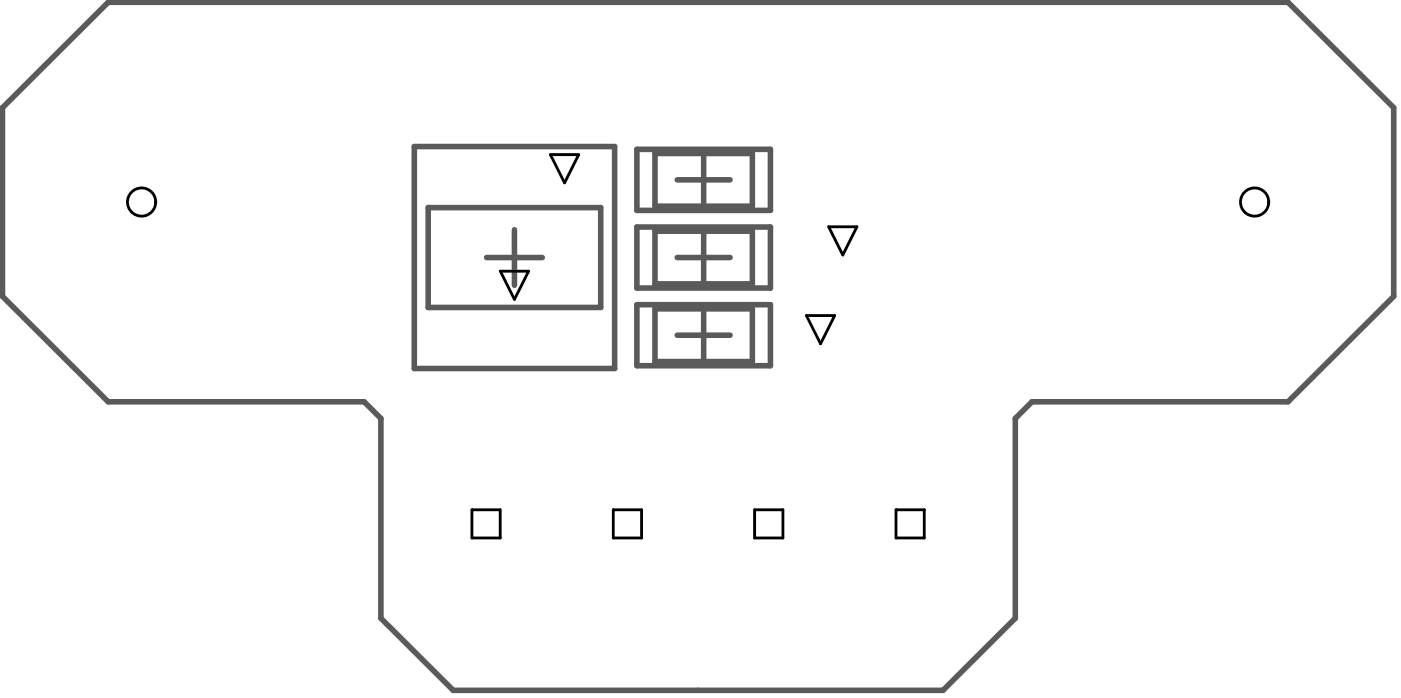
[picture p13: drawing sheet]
<svg xmlns="http://www.w3.org/2000/svg" width="84mm" height="42mm" viewBox="0 0 84 42" stroke-linecap="round" stroke-linejoin="round" font-family="sans-serif">
<g fill="none" stroke="#5a5a5a" stroke-width=".33">
<path d="M.1 6.4l6.4-6.3h70.4l6.3 6.3v11.3l-6.3 6.3h-15.3l-1 1v11.9l-4.3 4.3h-29.3l-4.3-4.3v-11.9l-1-1h-15.2l-6.4-6.3zM24.7 8.7h12v13.3h-12zM25.6 12.4h10.2v5.9h-10.2zM29 15.4h3.4M30.7 13.7v3.3M38 8.9h8v3.6h-8zM38 13.5h8v3.7h-8zM38 18.2h8v3.6h-8zM39.1 9.2h5.8v3.1h-5.8zM39.1 13.8h5.8v3.1h-5.8zM39.1 18.4h5.8v3.2h-5.8zM40.4 15.4h3.2"/>
<path d="M40.4 20h3.2M40.4 10.7h3.2M42 9.2v3.1M42 13.8v3.1M42 18.4v3.2"/>
</g>
<g fill="none" stroke="#000" stroke-width=".17">
<path d="M29.9 16.2h1.6l-.8 1.7zM32.8 9.2h1.7l-.8 1.7zM48.1 18.8h1.7l-.8 1.7zM49.5 13.5h1.6l-.8 1.7zM28.2 30.4h1.7v1.7h-1.7zM36.6 30.4h1.7v1.7h-1.7zM45 30.4h1.7v1.7h-1.7zM53.5 30.4h1.7v1.7h-1.7z"/>
<circle cx="8.5" cy="12.1" r=".84"/>
<circle cx="74.9" cy="12.1" r=".84"/>
</g>
</svg>
